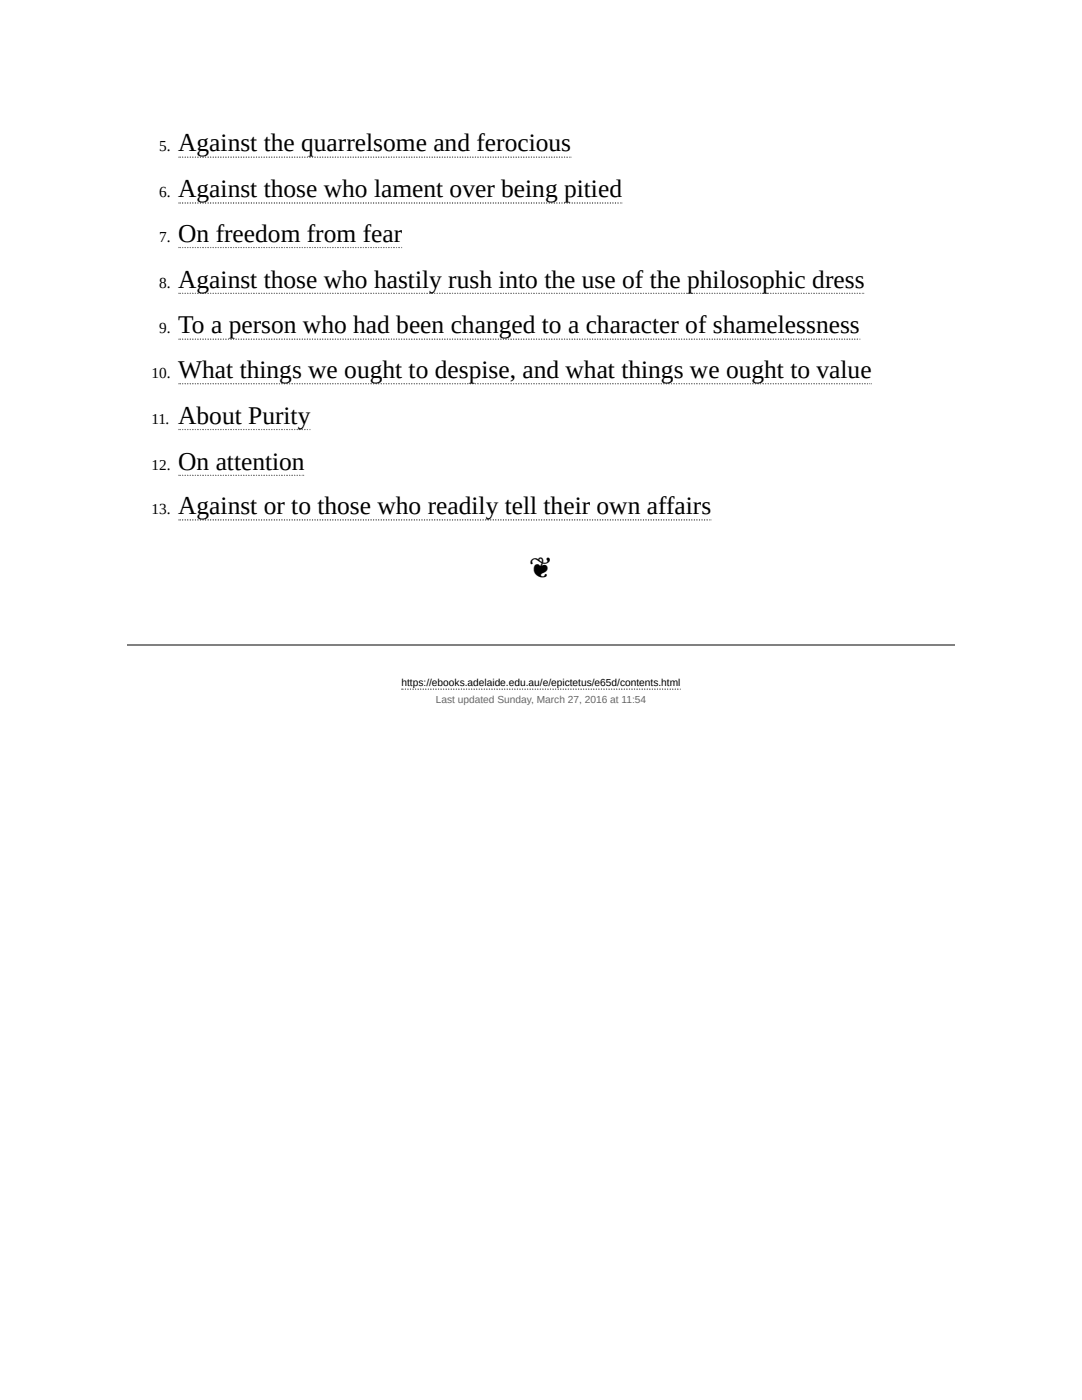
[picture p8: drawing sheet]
<svg xmlns="http://www.w3.org/2000/svg" width="216mm" height="279mm" viewBox="0 0 216 279" stroke-linecap="round" stroke-linejoin="round" font-family="sans-serif">
<defs><g id="words">
<text font-size="5.8" x="105.5" y="115.3">❦</text>
<g font-size="5.1">
<text x="35.6" y="30.2">Against the quarrelsome and ferocious</text>
<text x="35.6" y="39.4">Against those who lament over being pitied</text>
<text x="35.6" y="48.3">On freedom from fear</text>
<text x="35.6" y="57.4">Against those who hastily rush into the use of the philosophic dress</text>
<text x="35.6" y="66.5">To a person who had been changed to a character of shamelessness</text>
<text x="35.6" y="75.4">What things we ought to despise, and what things we ought to value</text>
<text x="35.6" y="84.6">About Purity</text>
<text x="35.6" y="93.7">On attention</text>
<text x="35.6" y="102.6">Against or to those who readily tell their own affairs</text>
</g>
<g font-size="3">
<text x="31.7" y="30.2">5.</text>
<text x="31.7" y="39.4">6.</text>
<text x="31.7" y="48.3">7.</text>
<text x="31.7" y="57.4">8.</text>
<text x="31.7" y="66.5">9.</text>
<text x="30.2" y="75.4">10.</text>
<text x="30.2" y="84.6">11.</text>
<text x="30.2" y="93.7">12.</text>
<text x="30.2" y="102.6">13.</text>
</g>
<text font-size="2" x="80.1" y="136.9">https://ebooks.adelaide.edu.au/e/epictetus/e65d/contents.html</text>
<text font-size="2" fill="#666" x="87" y="140.2">Last updated Sunday, March 27, 2016 at 11:54</text>
</g></defs>
<g fill="#808080">
<circle cx="35.7" cy="31.4" r=".13"/>
<circle cx="113.9" cy="31.4" r=".13"/>
</g>
<path d="M35.7 31.4h78z" fill="none" stroke="#808080" stroke-width=".25" stroke-dasharray="0 .5" stroke-dashoffset=".3"/>
<g fill="#808080">
<circle cx="35.7" cy="40.5" r=".13"/>
<circle cx="124.1" cy="40.5" r=".13"/>
</g>
<path d="M35.7 40.5h88.1z" fill="none" stroke="#808080" stroke-width=".25" stroke-dasharray="0 .5" stroke-dashoffset=".3"/>
<g fill="#808080">
<circle cx="35.7" cy="49.4" r=".13"/>
<circle cx="80.1" cy="49.4" r=".13"/>
</g>
<path d="M35.7 49.4h44.2z" fill="none" stroke="#808080" stroke-width=".25" stroke-dasharray="0 .5" stroke-dashoffset=".3"/>
<g fill="#808080">
<circle cx="35.7" cy="58.5" r=".13"/>
<circle cx="172.3" cy="58.5" r=".13"/>
</g>
<path d="M35.7 58.5h136.4z" fill="none" stroke="#808080" stroke-width=".25" stroke-dasharray="0 .5" stroke-dashoffset=".3"/>
<g fill="#808080">
<circle cx="35.7" cy="67.7" r=".13"/>
<circle cx="171.6" cy="67.7" r=".13"/>
</g>
<path d="M35.7 67.7h135.6z" fill="none" stroke="#808080" stroke-width=".25" stroke-dasharray="0 .5" stroke-dashoffset=".3"/>
<g fill="#808080">
<circle cx="35.7" cy="76.6" r=".13"/>
<circle cx="173.9" cy="76.6" r=".13"/>
</g>
<path d="M35.7 76.6h137.9z" fill="none" stroke="#808080" stroke-width=".25" stroke-dasharray="0 .5" stroke-dashoffset=".3"/>
<g fill="#808080">
<circle cx="35.7" cy="85.7" r=".13"/>
<circle cx="61.8" cy="85.7" r=".13"/>
</g>
<path d="M35.7 85.7h25.9z" fill="none" stroke="#808080" stroke-width=".25" stroke-dasharray="0 .5" stroke-dashoffset=".3"/>
<g fill="#808080">
<circle cx="35.7" cy="94.9" r=".13"/>
<circle cx="60.6" cy="94.9" r=".13"/>
</g>
<path d="M35.7 94.9h24.6z" fill="none" stroke="#808080" stroke-width=".25" stroke-dasharray="0 .5" stroke-dashoffset=".3"/>
<g fill="#808080">
<circle cx="35.7" cy="103.8" r=".13"/>
<circle cx="141.9" cy="103.8" r=".13"/>
</g>
<path d="M35.7 103.8h105.9z" fill="none" stroke="#808080" stroke-width=".25" stroke-dasharray="0 .5" stroke-dashoffset=".3"/>
<path d="M25.4 128.7h165.1" fill="none" stroke="#808080" stroke-width=".25"/>
<g fill="#808080">
<circle cx="80.1" cy="137.5" r=".13"/>
<circle cx="135.8" cy="137.5" r=".13"/>
</g>
<path d="M80.1 137.5h55.4z" fill="none" stroke="#808080" stroke-width=".25" stroke-dasharray="0 .5" stroke-dashoffset=".3"/>
<use href="#words"/>
</svg>
